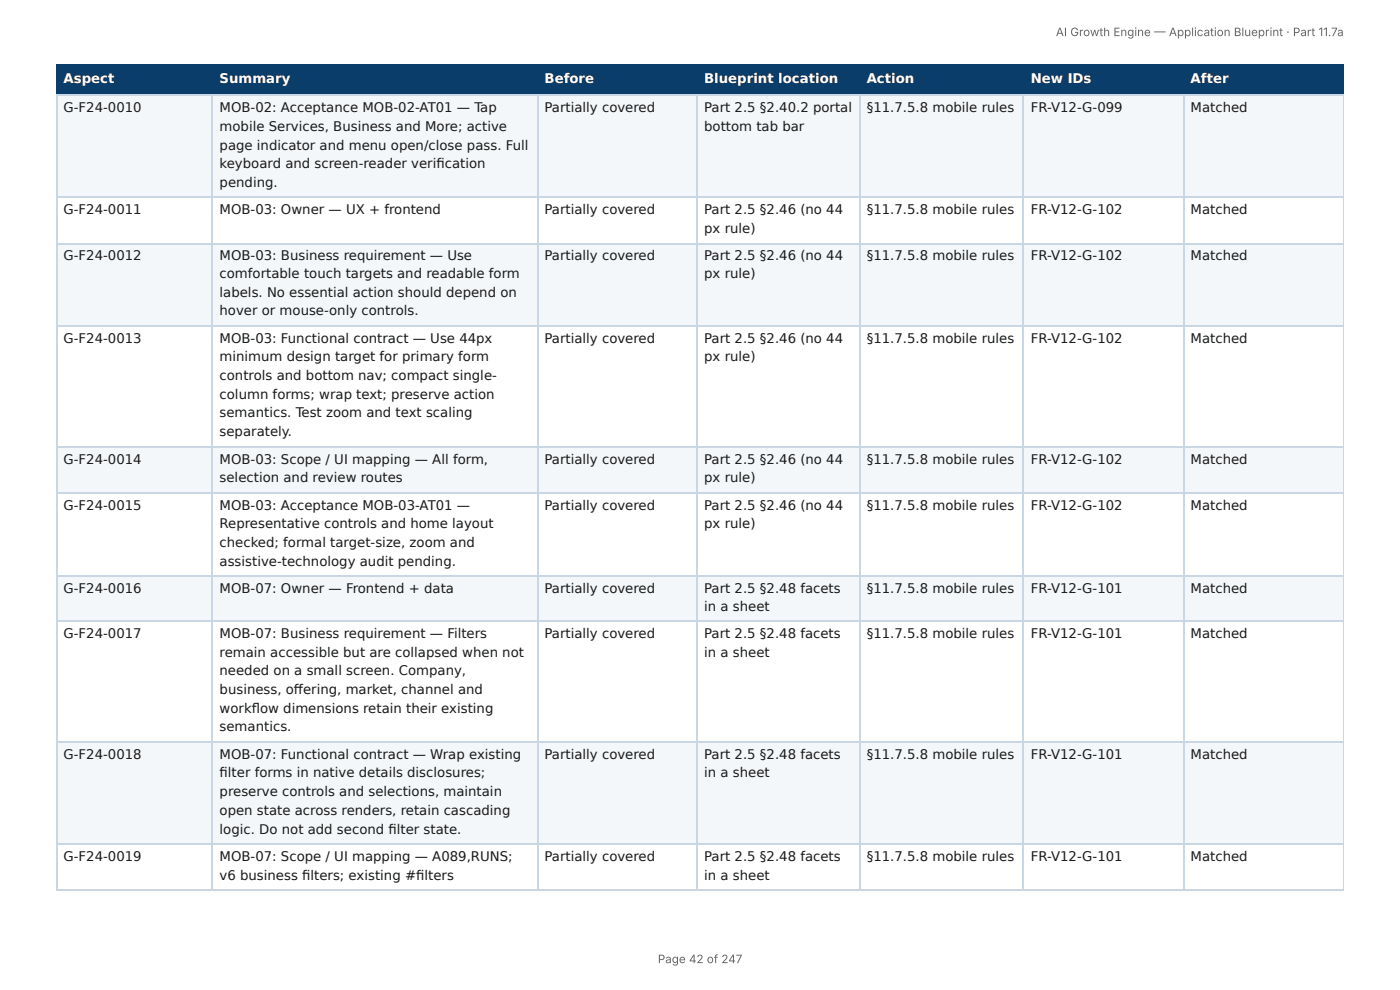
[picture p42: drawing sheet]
<svg xmlns="http://www.w3.org/2000/svg" width="297mm" height="210mm" viewBox="0 0 297 210" stroke-linecap="round" stroke-linejoin="round" font-family="sans-serif">
<defs><g id="words">
<g font-size="2.8" fill="#fff">
<text x="13.5" y="17.7">Aspect</text>
<text x="46.6" y="17.7">Summary</text>
<text x="115.7" y="17.7">Before</text>
<text x="149.6" y="17.7">Blueprint location</text>
<text x="184.1" y="17.7">Action</text>
<text x="218.9" y="17.7">New IDs</text>
<text x="252.9" y="17.7">After</text>
</g>
<g font-size="2.8" fill="#1a1a1a">
<text x="13.5" y="23.8">G-F24-0010</text>
<text x="46.6" y="23.8">MOB-02: Acceptance MOB-02-AT01 — Tap</text>
<text x="115.7" y="23.8">Partially covered</text>
<text x="149.6" y="23.8">Part 2.5 §2.40.2 portal</text>
<text x="184.1" y="23.8">§11.7.5.8 mobile rules</text>
<text x="218.9" y="23.8">FR-V12-G-099</text>
<text x="252.9" y="23.8">Matched</text>
<text x="46.6" y="27.8">mobile Services, Business and More; active</text>
<text x="149.6" y="27.8">bottom tab bar</text>
<text x="46.6" y="31.8">page indicator and menu open/close pass. Full</text>
<text x="46.6" y="35.7">keyboard and screen-reader verifi cation</text>
<text x="46.6" y="39.7">pending.</text>
<text x="13.5" y="45.5">G-F24-0011</text>
<text x="46.6" y="45.5">MOB-03: Owner — UX + frontend</text>
<text x="115.7" y="45.5">Partially covered</text>
<text x="149.6" y="45.5">Part 2.5 §2.46 (no 44</text>
<text x="184.1" y="45.5">§11.7.5.8 mobile rules</text>
<text x="218.9" y="45.5">FR-V12-G-102</text>
<text x="252.9" y="45.5">Matched</text>
<text x="149.6" y="49.5">px rule)</text>
<text x="13.5" y="55.3">G-F24-0012</text>
<text x="46.6" y="55.3">MOB-03: Business requirement — Use</text>
<text x="46.6" y="59">comfortable touch targets and readable form</text>
<text x="115.7" y="55.3">Partially covered</text>
<text x="149.6" y="55.3">Part 2.5 §2.46 (no 44</text>
<text x="149.6" y="59">px rule)</text>
<text x="184.1" y="55.3">§11.7.5.8 mobile rules</text>
<text x="218.9" y="55.3">FR-V12-G-102</text>
<text x="252.9" y="55.3">Matched</text>
<text x="46.6" y="63">labels. No essential action should depend on</text>
<text x="46.6" y="66.9">hover or mouse-only controls.</text>
<text x="13.5" y="72.8">G-F24-0013</text>
<text x="46.6" y="72.8">MOB-03: Functional contract — Use 44px</text>
<text x="46.6" y="76.7">minimum design target for primary form</text>
<text x="115.7" y="72.8">Partially covered</text>
<text x="149.6" y="72.8">Part 2.5 §2.46 (no 44</text>
<text x="149.6" y="76.7">px rule)</text>
<text x="184.1" y="72.8">§11.7.5.8 mobile rules</text>
<text x="218.9" y="72.8">FR-V12-G-102</text>
<text x="252.9" y="72.8">Matched</text>
<text x="46.6" y="80.7">controls and bottom nav; compact single-</text>
<text x="46.6" y="84.7">column forms; wrap text; preserve action</text>
<text x="46.6" y="88.6">semantics. Test zoom and text scaling</text>
<text x="46.6" y="92.6">separately.</text>
<text x="13.5" y="98.4">G-F24-0014</text>
<text x="46.6" y="98.4">MOB-03: Scope / UI mapping — All form,</text>
<text x="115.7" y="98.4">Partially covered</text>
<text x="149.6" y="98.4">Part 2.5 §2.46 (no 44</text>
<text x="184.1" y="98.4">§11.7.5.8 mobile rules</text>
<text x="218.9" y="98.4">FR-V12-G-102</text>
<text x="252.9" y="98.4">Matched</text>
<text x="46.6" y="102.4">selection and review routes</text>
<text x="149.6" y="102.4">px rule)</text>
<text x="13.5" y="108.2">G-F24-0015</text>
<text x="46.6" y="108.2">MOB-03: Acceptance MOB-03-AT01 —</text>
<text x="46.6" y="112.2">Representative controls and home layout</text>
<text x="115.7" y="108.2">Partially covered</text>
<text x="149.6" y="108.2">Part 2.5 §2.46 (no 44</text>
<text x="149.6" y="112.2">px rule)</text>
<text x="184.1" y="108.2">§11.7.5.8 mobile rules</text>
<text x="218.9" y="108.2">FR-V12-G-102</text>
<text x="252.9" y="108.2">Matched</text>
<text x="46.6" y="116.2">checked; formal target-size, zoom and</text>
<text x="13.5" y="125.9">G-F24-0016</text>
<text x="46.6" y="120.1">assistive-technology audit pending.</text>
<text x="46.6" y="125.9">MOB-07: Owner — Frontend + data</text>
<text x="115.7" y="125.9">Partially covered</text>
<text x="149.6" y="125.9">Part 2.5 §2.48 facets</text>
<text x="184.1" y="125.9">§11.7.5.8 mobile rules</text>
<text x="218.9" y="125.9">FR-V12-G-101</text>
<text x="252.9" y="125.9">Matched</text>
<text x="149.6" y="129.6">in a sheet</text>
<text x="13.5" y="135.5">G-F24-0017</text>
<text x="46.6" y="135.5">MOB-07: Business requirement — Filters</text>
<text x="115.7" y="135.5">Partially covered</text>
<text x="149.6" y="135.5">Part 2.5 §2.48 facets</text>
<text x="184.1" y="135.5">§11.7.5.8 mobile rules</text>
<text x="218.9" y="135.5">FR-V12-G-101</text>
<text x="252.9" y="135.5">Matched</text>
<text x="46.6" y="139.4">remain accessible but are collapsed when not</text>
<text x="46.6" y="143.4">needed on a small screen. Company,</text>
<text x="149.6" y="139.4">in a sheet</text>
<text x="46.6" y="147.4">business, off ering, market, channel and</text>
<text x="46.6" y="151.3">workfl ow dimensions retain their existing</text>
<text x="46.6" y="155.3">semantics.</text>
<text x="13.5" y="161.1">G-F24-0018</text>
<text x="46.6" y="161.1">MOB-07: Functional contract — Wrap existing</text>
<text x="115.7" y="161.1">Partially covered</text>
<text x="149.6" y="161.1">Part 2.5 §2.48 facets</text>
<text x="184.1" y="161.1">§11.7.5.8 mobile rules</text>
<text x="218.9" y="161.1">FR-V12-G-101</text>
<text x="252.9" y="161.1">Matched</text>
<text x="46.6" y="165.1">fi lter forms in native details disclosures;</text>
<text x="149.6" y="165.1">in a sheet</text>
<text x="46.6" y="169.1">preserve controls and selections, maintain</text>
<text x="46.6" y="173">open state across renders, retain cascading</text>
<text x="46.6" y="177">logic. Do not add second fi lter state.</text>
<text x="13.5" y="182.8">G-F24-0019</text>
<text x="46.6" y="182.8">MOB-07: Scope / UI mapping — A089,RUNS;</text>
<text x="115.7" y="182.8">Partially covered</text>
<text x="149.6" y="182.8">Part 2.5 §2.48 facets</text>
<text x="184.1" y="182.8">§11.7.5.8 mobile rules</text>
<text x="218.9" y="182.8">FR-V12-G-101</text>
<text x="252.9" y="182.8">Matched</text>
<text x="46.6" y="186.8">v6 business fi lters; existing #fi lters</text>
<text x="149.6" y="186.8">in a sheet</text>
</g>
<g font-size="2.5" fill="#666">
<text x="224.3" y="7.7">AI Growth Engine — Application Blueprint · Part 11.7a</text>
<text x="139.7" y="204.5">Page 42 of 247</text>
</g>
</g></defs>
<g fill="#0b3d6b">
<path d="M12.2 14h33v6.1h-33z"/>
<path d="M45.2 14h69.1v6.1h-69.1z"/>
<path d="M114.3 14h33.9v6.1h-33.9z"/>
<path d="M148.2 14h34.4v6.1h-34.4z"/>
<path d="M182.6 14h34.9v6.1h-34.9z"/>
<path d="M217.5 14h33.9v6.1h-33.9z"/>
<path d="M251.4 14h34v6.1h-34z"/>
</g>
<g fill="#f4f7fa">
<path d="M12.2 20.1h33v21.7h-33z"/>
<path d="M45.2 20.1h69.1v21.7h-69.1z"/>
<path d="M114.3 20.1h33.9v21.7h-33.9z"/>
<path d="M148.2 20.1h34.4v21.7h-34.4z"/>
<path d="M182.6 20.1h34.9v21.7h-34.9z"/>
<path d="M217.5 20.1h33.9v21.7h-33.9z"/>
<path d="M251.4 20.1h34v21.7h-34z"/>
<path d="M12.2 51.6h33v17.7h-33z"/>
<path d="M45.2 51.6h69.1v17.7h-69.1z"/>
<path d="M114.3 51.6h33.9v17.7h-33.9z"/>
<path d="M148.2 51.6h34.4v17.7h-34.4z"/>
<path d="M182.6 51.6h34.9v17.7h-34.9z"/>
<path d="M217.5 51.6h33.9v17.7h-33.9z"/>
<path d="M251.4 51.6h34v17.7h-34z"/>
<path d="M12.2 94.7h33v9.8h-33z"/>
<path d="M45.2 94.7h69.1v9.8h-69.1z"/>
<path d="M114.3 94.7h33.9v9.8h-33.9z"/>
<path d="M148.2 94.7h34.4v9.8h-34.4z"/>
<path d="M182.6 94.7h34.9v9.8h-34.9z"/>
<path d="M217.5 94.7h33.9v9.8h-33.9z"/>
<path d="M251.4 94.7h34v9.8h-34z"/>
<path d="M12.2 122.2h33v9.8h-33z"/>
<path d="M45.2 122.2h69.1v9.8h-69.1z"/>
<path d="M114.3 122.2h33.9v9.8h-33.9z"/>
<path d="M148.2 122.2h34.4v9.8h-34.4z"/>
<path d="M182.6 122.2h34.9v9.8h-34.9z"/>
<path d="M217.5 122.2h33.9v9.8h-33.9z"/>
<path d="M251.4 122.2h34v9.8h-34z"/>
<path d="M12.2 157.7h33v21.4h-33z"/>
<path d="M45.2 157.7h69.1v21.4h-69.1z"/>
<path d="M114.3 157.7h33.9v21.4h-33.9z"/>
<path d="M148.2 157.7h34.4v21.4h-34.4z"/>
<path d="M182.6 157.7h34.9v21.4h-34.9z"/>
<path d="M217.5 157.7h33.9v21.4h-33.9z"/>
<path d="M251.4 157.7h34v21.4h-34z"/>
</g>
<path d="M11.9 13.9h273.5M12 13.8v6.6M45.1 13.8v6.6M114.2 13.8v6.6M148 13.8v6.6M182.7 13.8v6.6M217.4 13.8v6.6M251.5 13.8v6.6M11.9 20.2h273.5" fill="none" stroke="#0b3d6b" stroke-width=".26"/>
<path d="M285.3 13.8v6.6" fill="none" stroke="#0b3d6b" stroke-width=".21"/>
<g fill="none" stroke="#c9d6e3" stroke-width=".26">
<path d="M11.9 20.2h273.5M12 20.4v168.5M45.1 20.4v168.5M114.2 20.4v168.5M148 20.4v168.5M182.7 20.4v168.5M217.4 20.4v168.5M251.5 20.4v168.5M11.9 41.9h273.5M11.9 51.7h273.5M11.9 69.2h273.5M11.9 94.9h273.5"/>
<path d="M11.9 104.6h273.5M11.9 122.4h273.5M11.9 131.9h273.5M11.9 157.6h273.5M11.9 179.3h273.5M11.9 189h273.5"/>
</g>
<path d="M285.3 20.4v168.5" fill="none" stroke="#c9d6e3" stroke-width=".21"/>
<use href="#words"/>
</svg>
